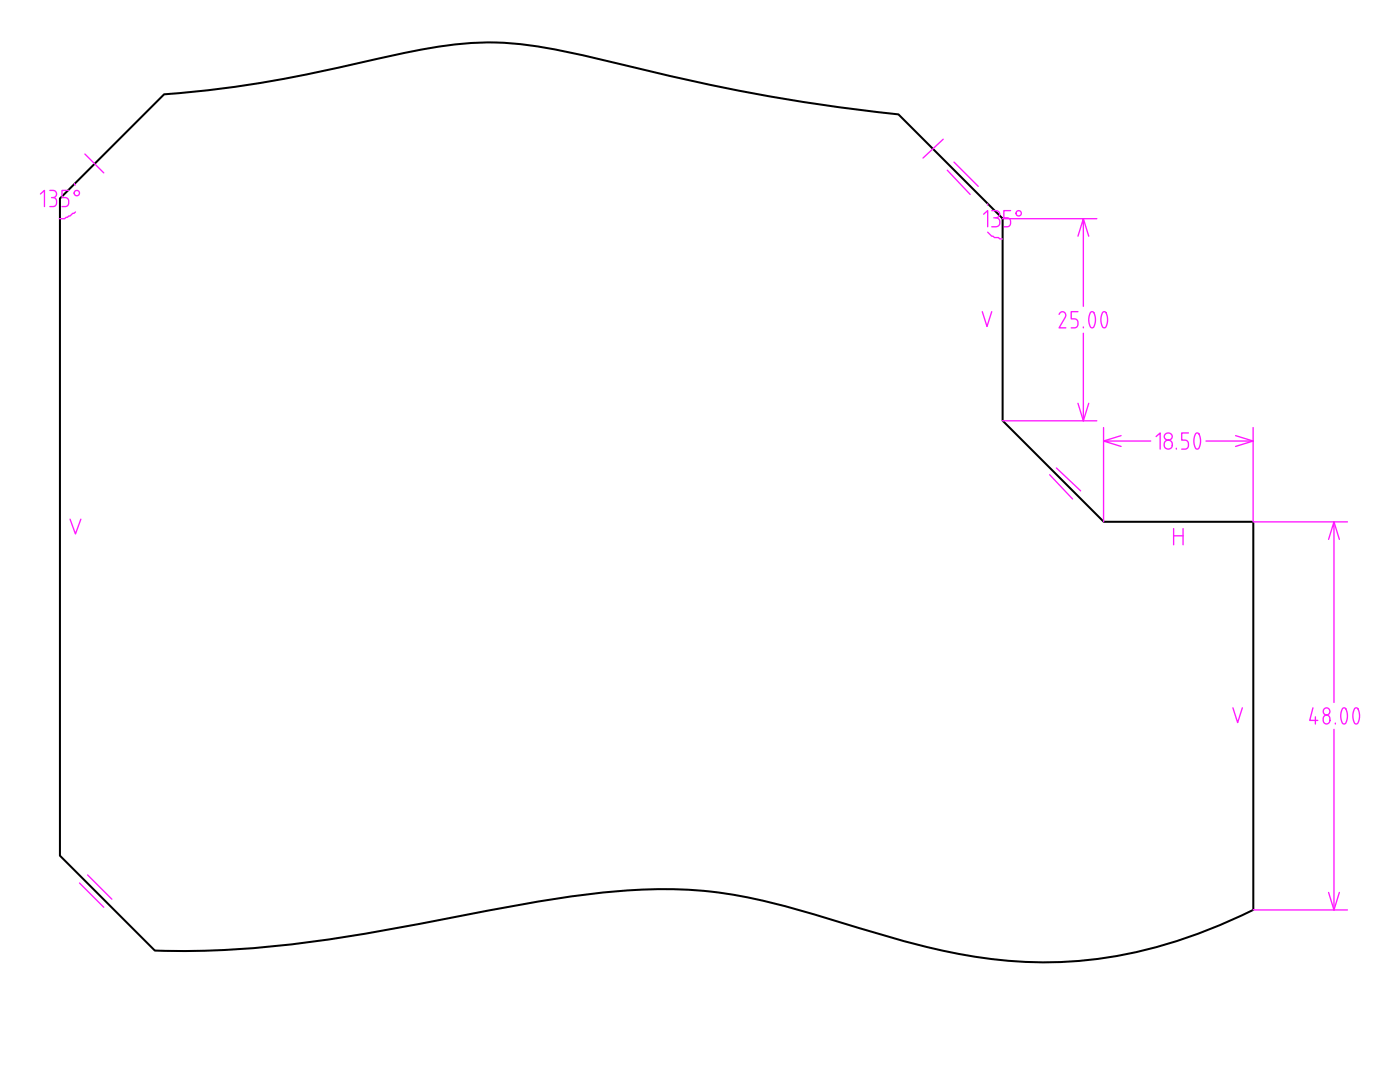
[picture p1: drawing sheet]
<svg xmlns="http://www.w3.org/2000/svg" width="173mm" height="132mm" viewBox="0 0 173 132" stroke-linecap="round" stroke-linejoin="round" font-family="sans-serif">
<path d="M20.3 11.7a157.2 157.2 0 0 0 25.9-4.3 69.6 69.6 0 0 1 13.5-2.1 50.5 50.5 0 0 1 12.6 1.6l1.8 .4a256.4 256.4 0 0 0 37 6.8l12.9 12.9v25l12.5 12.5h18.5v48a59.4 59.4 0 0 1-23.4 6.5 65.7 65.7 0 0 1-21.7-3.1l-7.4-2.2a81.8 81.8 0 0 0-14.5-3.4 76.3 76.3 0 0 0-20.7 1.1l-5.5 1a430.4 430.4 0 0 1-23.4 4.1 115.6 115.6 0 0 1-19.2 1.1l-11.8-11.8v-81.2z" fill="none" stroke="#000" stroke-width=".25"/>
<g fill="none" stroke="#ff19ff" stroke-width=".17">
<path d="M10.5 19.1l2.3 2.3M116.7 17.2l-2.5 2.4M5 24l.5-.4v2M6.2 23.6h.4a.46 .46 0 0 1 .4 .5 .46 .46 0 0 1-.6 .3M6.6 24.4a.59 .59 0 0 1 .4 .6 .59 .59 0 0 1-.3 .5l-.5 .1M8.5 23.6h-.8v.8h.4a.59 .59 0 0 1 .4 .6 .59 .59 0 0 1-.3 .5l-.5 .1M9.2 22.7l.1 .2M9.3 26.2l-.1 .2h-.2l-.3 .3-.5 .2a.95 .95 0 0 1-.9 .2M117.2 21.1l2.8 3M118 20.1l3 3M121.5 38.6l.6 1.8 .6-1.8M121.7 26.5l.5-.4v2"/>
<path d="M122.2 28.7l.5 .5h.1l.2 .2h.5l.2 .2h.3M122.2 25.2v.2M122.7 26.1h.5a.45 .45 0 0 1 .5 .4 .45 .45 0 0 1-.5 .4h-.3M123.2 26.9a.56 .56 0 0 1 .5 .6 .56 .56 0 0 1-.5 .6h-.5M124 27.1h11.7M125 26.1h-.8v.8h.4a.59 .59 0 0 1 .4 .6 .59 .59 0 0 1-.3 .5l-.5 .1M131 38.9a.43 .43 0 0 1 .6-.3 .43 .43 0 0 1 .2 .6l-.8 1.4h.8M133.3 29.2l.7-2.1v10.8M133.3 38.6h-.8v.8h.4a.59 .59 0 0 1 .4 .6 .59 .59 0 0 1-.3 .5l-.5 .1M134 27.1l.7 2.1M134.9 38.6h.2a1.56 1.56 0 0 1 0 1.9h-.1a1.65 1.65 0 0 1-.1-1.9zM136.4 38.6h.2a1.56 1.56 0 0 1 0 1.9h-.1a1.65 1.65 0 0 1-.1-1.9z"/>
<path d="M124 52.1h11.7M129.8 58.7l2.9 3M130.7 57.9l3 2.8M133.3 49.9l.7 2.2M134 40.4v.2M134 41.2v10.9M134.7 49.9l-.7 2.2M136.5 52.9v11.7M138.7 53.9l-2.2 .7M142.3 54.6h-5.8l2.2 .6M143 54l.5-.4v2M145.5 55.4v.2"/>
<path d="M147 53.6h-.8v.8h.4a.59 .59 0 0 1 .4 .6 .59 .59 0 0 1-.3 .5l-.5 .1M147.9 53.6h.2a1.56 1.56 0 0 1 0 1.9h-.1a1.65 1.65 0 0 1-.1-1.9zM149.2 54.6h5.8M152.8 53.9l2.2 .7M155 52.9v11.7h11.7M155 54.6l-2.2 .6M8.7 64.2l.6 1.9 .7-1.9M145.2 65.4v2M145.2 66.3h1.1M146.3 65.4v2M164.3 66.7l.7-2.1v22.3M165 64.6l.7 2.1"/>
<path d="M152.5 87.6l.6 1.8 .6-1.8M162.4 87.6l-.4 1.5h1M162.7 88.7v.9M163.8 88.6a.45 .45 0 0 1 .6-.1 .45 .45 0 0 1 .1 .6 .45 .45 0 0 1-.6 .4 .45 .45 0 0 1-.2-.6zM165 90.2v22.4M165.2 89.4v.2M166.1 87.6h.2a1.56 1.56 0 0 1 0 1.9h-.1a1.65 1.65 0 0 1-.1-1.9zM167.6 87.6h.2a1.56 1.56 0 0 1 0 1.9h-.1a1.65 1.65 0 0 1-.1-1.9zM9.8 109.2l3 3M10.8 108.2l3 3M155 112.6h11.7M164.3 110.4l.7 2.2"/>
<path d="M165.7 110.4l-.7 2.2"/>
<circle cx="9.5" cy="23.9" r=".33"/>
<circle cx="126" cy="26.4" r=".33"/>
<circle cx="144.5" cy="55" r=".54"/>
<circle cx="144.5" cy="54" r=".47"/>
<circle cx="164.1" cy="88" r=".43"/>
</g>
</svg>
